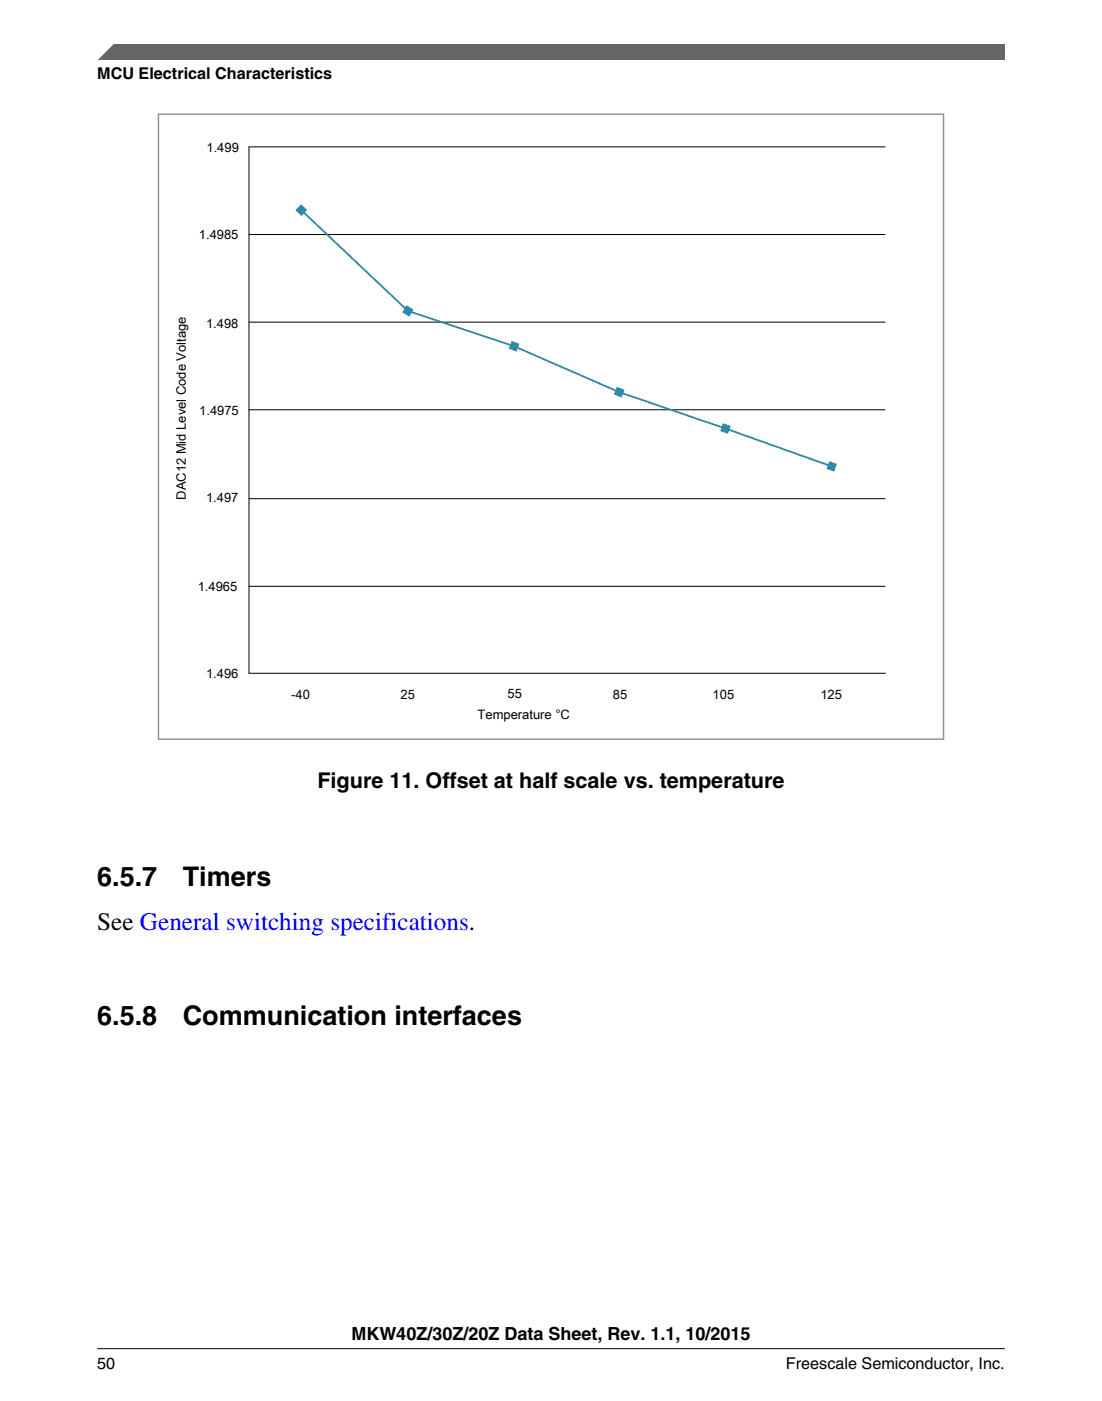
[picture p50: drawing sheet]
<svg xmlns="http://www.w3.org/2000/svg" width="216mm" height="274mm" viewBox="0 0 216 274" stroke-linecap="round" stroke-linejoin="round" font-family="sans-serif">
<defs><g id="words">
<g font-size="5.3">
<text x="19" y="173.6">6.5.7</text>
<text x="35.8" y="173.6">Timers</text>
<text x="19.1" y="200.7">6.5.8</text>
<text x="35.8" y="200.7">Communication interfaces</text>
</g>
<text font-size="4.9" x="19.1" y="182.1">See General switching specifications.</text>
<text font-size="4.2" x="62.2" y="154.3">Figure 11. Offset at half scale vs. temperature</text>
<text font-size="3.5" x="68.8" y="262.3">MKW40Z/30Z/20Z Data Sheet, Rev. 1.1, 10/2015</text>
<g font-size="3.2">
<text x="19" y="15.5">MCU Electrical Characteristics</text>
<text x="19.1" y="268">50</text>
<text x="154" y="268">Freescale Semiconductor, Inc.</text>
</g>
<g font-size="2.5">
<text x="40.4" y="29.7">1.499</text>
<text x="39" y="46.8">1.4985</text>
<text x="40.4" y="64.3">1.498</text>
<text x="39" y="81.2">1.4975</text>
<text x="36.4" y="97.8" transform="rotate(-90 36.4 97.8)">DAC12 Mid Level Code Voltage</text>
<text x="40.4" y="98.3">1.497</text>
<text x="38.7" y="115.7">1.4965</text>
<text x="40.4" y="132.8">1.496</text>
<text x="57" y="136.9">-40</text>
<text x="78.5" y="136.9">25</text>
<text x="99.4" y="136.6">55</text>
<text x="120.1" y="136.8">85</text>
<text x="139.6" y="136.9">105</text>
<text x="160.7" y="136.9">125</text>
<text x="93.6" y="140.7">Temperature °C</text>
</g>
</g></defs>
<path d="M31 22.4h153.9v122.3h-153.9z" fill="none" stroke="#919191" stroke-width=".28"/>
<path d="M48.7 28.8h124.8M48.8 28.7v103.1h124.7M48.7 45.9h124.8M48.7 63.1h124.8M48.7 97.6h124.8M48.7 80.2h124.8M48.7 114.8h124.8" fill="none" stroke="#000" stroke-width=".2"/>
<path d="M59 41.1l20.9 19.8 20.8 6.9 20.6 9 20.8 7.1 20.8 7.4" fill="none" stroke="#2d8aa7" stroke-width=".35"/>
<g fill="#2d8aa7" stroke="#2d8aa7" stroke-width=".2">
<path d="M59 40.1l1 1-.9 1-1.1-.9z" fill-rule="evenodd"/>
<path d="M79.7 59.9l1.2 .7-.7 1.3-1.3-.8z" fill-rule="evenodd"/>
<path d="M100.3 66.9l1.3 .5-.5 1.3-1.3-.5z" fill-rule="evenodd"/>
<path d="M120.9 75.9l1.3 .5-.5 1.3-1.3-.5z" fill-rule="evenodd"/>
<path d="M141.7 83l1.3 .5-.4 1.3-1.4-.5z" fill-rule="evenodd"/>
<path d="M162.5 90.4l1.3 .5-.4 1.3-1.4-.5z" fill-rule="evenodd"/>
</g>
<path d="M19 11.7l5.7-3.1 172.2 .1v3z" fill="#666"/>
<path d="M22.5 8.6l-3.1 3.1" fill="none" stroke="#666" stroke-width=".28"/>
<path d="M19 264.1h177.8" fill="none" stroke="#000" stroke-width=".2"/>
<use href="#words"/>
</svg>
